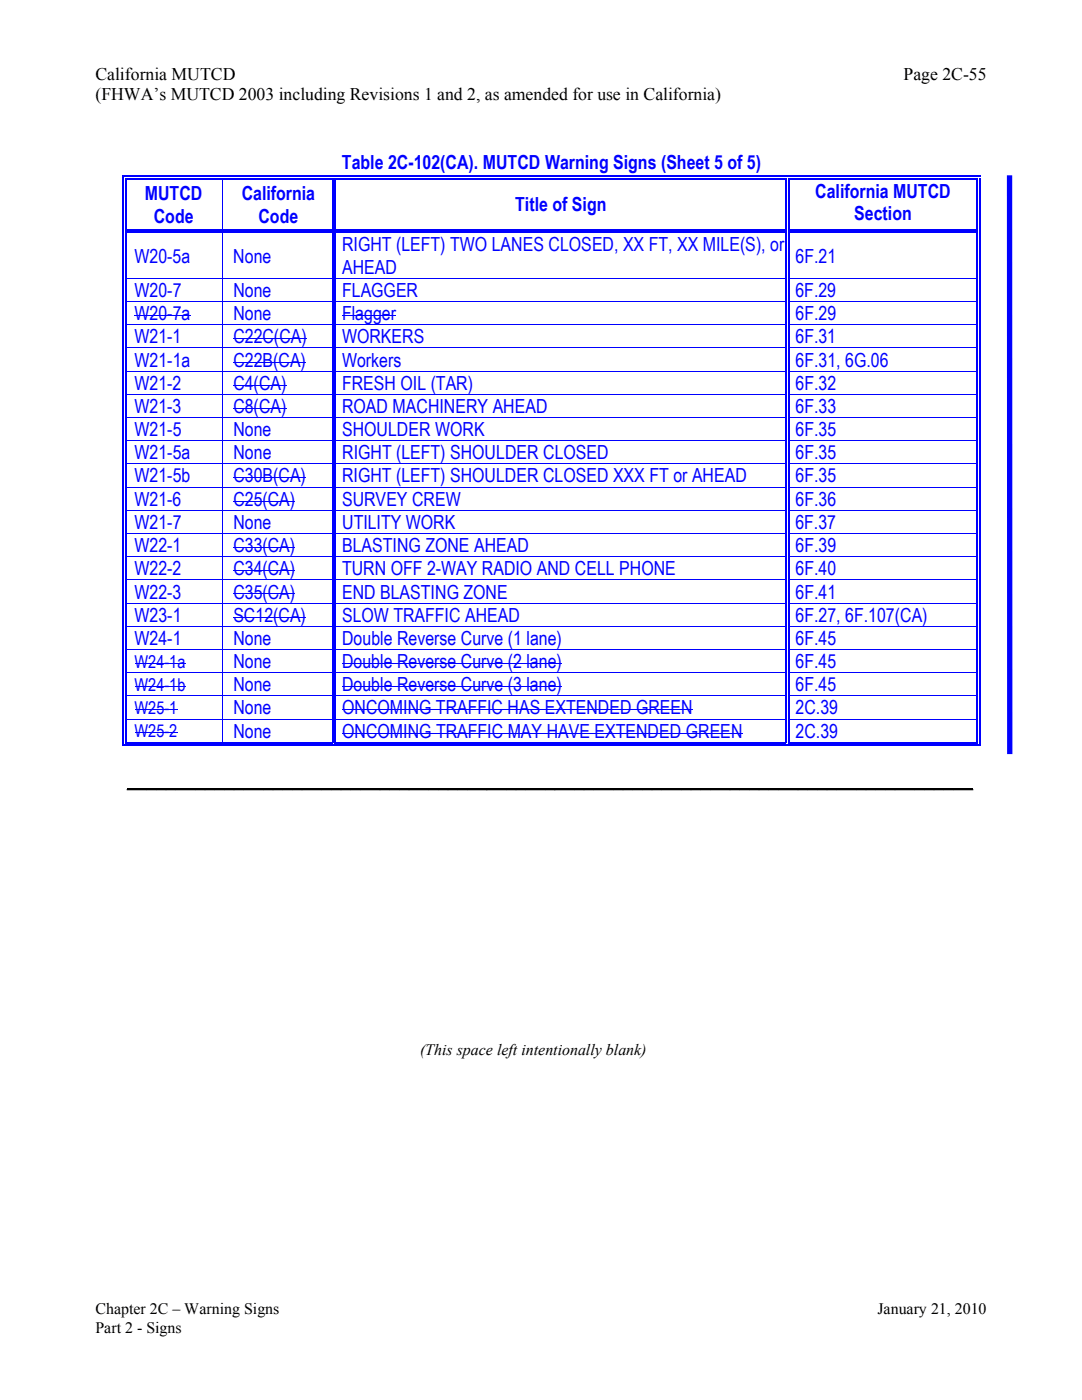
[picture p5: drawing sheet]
<svg xmlns="http://www.w3.org/2000/svg" width="216mm" height="279mm" viewBox="0 0 216 279" stroke-linecap="round" stroke-linejoin="round" font-family="sans-serif">
<defs><g id="words">
<g font-size="3.9" fill="#00f">
<text x="68.2" y="33.7">Table 2C-102(CA). MUTCD Warning Signs (Sheet 5 of 5)</text>
<text x="28.9" y="40">MUTCD</text>
<text x="48.2" y="40">California</text>
<text x="162.7" y="39.5">California MUTCD</text>
<text x="30.7" y="44.4">Code</text>
<text x="51.6" y="44.4">Code</text>
<text x="102.8" y="42.2">Title of Sign</text>
<text x="170.5" y="44">Section</text>
<text x="26.9" y="52.4">W20-5a</text>
<text x="46.6" y="52.4">None</text>
<text x="68.3" y="50.2">RIGHT (LEFT) TWO LANES CLOSED, XX FT, XX MILE(S), or</text>
<text x="158.8" y="52.4">6F.21</text>
<text x="26.9" y="59.3">W20-7</text>
<text x="46.6" y="59.3">None</text>
<text x="68.3" y="54.7">AHEAD</text>
<text x="68.3" y="59.3">FLAGGER</text>
<text x="158.7" y="59.3">6F.29</text>
<text x="26.9" y="63.9">W20-7a</text>
<text x="46.6" y="63.9">None</text>
<text x="68.3" y="63.9">Flagger</text>
<text x="158.7" y="63.9">6F.29</text>
<text x="26.9" y="68.5">W21-1</text>
<text x="46.6" y="68.5">C22C(CA)</text>
<text x="68.3" y="68.5">WORKERS</text>
<text x="158.7" y="68.5">6F.31</text>
<text x="26.9" y="77.8">W21-2</text>
<text x="26.9" y="73.2">W21-1a</text>
<text x="46.6" y="77.8">C4(CA)</text>
<text x="46.6" y="73.2">C22B(CA)</text>
<text x="68.3" y="73.2">Workers</text>
<text x="68.3" y="77.8">FRESH OIL (TAR)</text>
<text x="158.7" y="77.8">6F.32</text>
<text x="158.7" y="73.2">6F.31, 6G.06</text>
<text x="26.9" y="82.4">W21-3</text>
<text x="46.6" y="82.4">C8(CA)</text>
<text x="68.3" y="82.4">ROAD MACHINERY AHEAD</text>
<text x="158.8" y="82.4">6F.33</text>
<text x="26.9" y="87">W21-5</text>
<text x="46.6" y="87">None</text>
<text x="68.3" y="87">SHOULDER WORK</text>
<text x="158.7" y="87">6F.35</text>
<text x="26.9" y="91.7">W21-5a</text>
<text x="46.6" y="91.7">None</text>
<text x="68.3" y="91.7">RIGHT (LEFT) SHOULDER CLOSED</text>
<text x="158.7" y="91.7">6F.35</text>
<text x="26.9" y="100.9">W21-6</text>
<text x="26.9" y="96.3">W21-5b</text>
<text x="46.6" y="100.9">C25(CA)</text>
<text x="46.6" y="96.3">C30B(CA)</text>
<text x="68.3" y="100.9">SURVEY CREW</text>
<text x="68.3" y="96.3">RIGHT (LEFT) SHOULDER CLOSED XXX FT or AHEAD</text>
<text x="158.8" y="100.9">6F.36</text>
<text x="158.8" y="96.3">6F.35</text>
<text x="26.9" y="105.6">W21-7</text>
<text x="46.6" y="105.6">None</text>
<text x="68.3" y="105.6">UTILITY WORK</text>
<text x="158.7" y="105.6">6F.37</text>
<text x="26.9" y="110.2">W22-1</text>
<text x="46.6" y="110.2">C33(CA)</text>
<text x="68.3" y="110.2">BLASTING ZONE AHEAD</text>
<text x="158.7" y="110.2">6F.39</text>
<text x="26.9" y="114.8">W22-2</text>
<text x="26.9" y="119.4">W22-3</text>
<text x="46.6" y="114.8">C34(CA)</text>
<text x="46.6" y="119.4">C35(CA)</text>
<text x="68.3" y="114.8">TURN OFF 2-WAY RADIO AND CELL PHONE</text>
<text x="68.3" y="119.4">END BLASTING ZONE</text>
<text x="158.7" y="119.4">6F.41</text>
<text x="158.7" y="114.8">6F.40</text>
<text x="26.9" y="124.1">W23-1</text>
<text x="46.6" y="124.1">SC12(CA)</text>
<text x="68.3" y="124.1">SLOW TRAFFIC AHEAD</text>
<text x="158.7" y="124.1">6F.27, 6F.107(CA)</text>
<text x="26.9" y="128.7">W24-1</text>
<text x="46.6" y="128.7">None</text>
<text x="68.3" y="128.7">Double Reverse Curve (1 lane)</text>
<text x="158.8" y="128.7">6F.45</text>
<text x="46.6" y="133.3">None</text>
<text x="46.6" y="138">None</text>
<text x="68.3" y="133.3">Double Reverse Curve (2 lane)</text>
<text x="68.3" y="138">Double Reverse Curve (3 lane)</text>
<text x="158.7" y="133.3">6F.45</text>
<text x="158.7" y="138">6F.45</text>
<text x="46.6" y="142.6">None</text>
<text x="68.3" y="142.6">ONCOMING TRAFFIC HAS EXTENDED GREEN</text>
<text x="158.8" y="142.6">2C.39</text>
<text x="46.6" y="147.2">None</text>
<text x="68.3" y="147.2">ONCOMING TRAFFIC MAY HAVE EXTENDED GREEN</text>
<text x="158.7" y="147.2">2C.39</text>
</g>
<text font-size="3.9" x="25.4" y="156.9">_______________________________________________________________________________________</text>
<g font-size="3.5">
<text x="19" y="15.9">California MUTCD</text>
<text x="180.3" y="15.9">Page 2C-55</text>
<text x="19" y="20">(FHWA’s MUTCD 2003 including Revisions 1 and 2, as amended for use in California)</text>
</g>
<g font-size="3.5" fill="#00f">
<text x="26.9" y="133.2">W24-1a</text>
<text x="26.9" y="137.9">W24-1b</text>
<text x="26.9" y="142.5">W25-1</text>
<text x="26.9" y="147.1">W25-2</text>
</g>
<g font-size="3.2">
<text x="83.8" y="210.5">(This space left intentionally blank)</text>
<text x="19" y="262.3">Chapter 2C – Warning Signs</text>
<text x="175.1" y="262.3">January 21, 2010</text>
<text x="19" y="265.9">Part 2 - Signs</text>
</g>
</g></defs>
<g fill="#00f">
<path d="M24.5 35.1h.2v.8h-.2z"/>
<path d="M24.5 35.1h.8v.2h-.8z"/>
<path d="M25 35.6h.3v.3h-.3z"/>
<path d="M25 35.6h.3v.2h-.3z"/>
<path d="M25.3 35.1h.7v.2h-.7z"/>
<path d="M25.3 35.6h.7v.2h-.7z"/>
</g>
<path d="M26 35.2h18.4M26 35.7h18.4" fill="none" stroke="#00f" stroke-width=".25"/>
<g fill="#00f">
<path d="M44.4 35.8l.1 .1z"/>
<path d="M44.4 35.1h.7v.2h-.7z"/>
<path d="M44.4 35.6h.7v.2h-.7z"/>
</g>
<path d="M45.1 35.2h21.2M45.1 35.7h21.2" fill="none" stroke="#00f" stroke-width=".25"/>
<g fill="#00f">
<path d="M66.8 35.8l.3 .1z"/>
<path d="M66.3 35.8l.2 .1z"/>
<path d="M66.3 35.1h.8v.2h-.8z"/>
<path d="M66.3 35.6h.2v.2h-.2z"/>
<path d="M66.8 35.6h.3v.2h-.3z"/>
</g>
<path d="M67.1 35.2h89.7M67.1 35.7h89.7" fill="none" stroke="#00f" stroke-width=".25"/>
<g fill="#00f">
<path d="M157.3 35.8l.2 .1z"/>
<path d="M156.8 35.8l.2 .1z"/>
<path d="M156.8 35.1h.7v.2h-.7z"/>
<path d="M156.8 35.6h.2v.2h-.2z"/>
<path d="M157.3 35.6h.2v.2h-.2z"/>
</g>
<path d="M157.5 35.2h37.4M157.5 35.7h37.4" fill="none" stroke="#00f" stroke-width=".25"/>
<g fill="#00f">
<path d="M195.4 35.8l.2 .1z"/>
<path d="M194.9 35.8l.2 .1z"/>
<path d="M194.9 35.1h.7v.2h-.7z"/>
<path d="M194.9 35.6h.2v.2h-.2z"/>
<path d="M195.4 35.6h.2v.2h-.2z"/>
</g>
<path d="M24.6 35.9v9.9M25.1 35.9v9.9M66.4 35.9v9.9M66.9 35.9v9.9M156.9 35.9v9.9M157.4 35.9v9.9M195 35.9v9.9M195.5 35.9v9.9" fill="none" stroke="#00f" stroke-width=".25"/>
<path d="M44.5 35.9v9.9" fill="none" stroke="#00f" stroke-width=".2"/>
<g fill="#00f">
<path d="M25 46.5l.3 .1z"/>
<path d="M24.5 45.8h.2v.8h-.2z"/>
<path d="M25 45.8h.3v.2h-.3z"/>
<path d="M25 46.3h.3v.2h-.3z"/>
</g>
<path d="M25.3 45.9h19.1M25.3 46.4h19.1" fill="none" stroke="#00f" stroke-width=".25"/>
<g fill="#00f">
<path d="M44.4 46.5l.1 .1z"/>
<path d="M44.4 45.8h.7v.2h-.7z"/>
<path d="M44.4 46.3h.7v.2h-.7z"/>
</g>
<path d="M45.1 45.9h21.2M45.1 46.4h21.2" fill="none" stroke="#00f" stroke-width=".25"/>
<g fill="#00f">
<path d="M66.8 46.5l.3 .1z"/>
<path d="M66.3 46.5l.2 .1z"/>
<path d="M66.3 45.8h.2v.2h-.2z"/>
<path d="M66.3 46.3h.2v.2h-.2z"/>
<path d="M66.8 45.8h.3v.2h-.3z"/>
<path d="M66.8 46.3h.3v.2h-.3z"/>
</g>
<path d="M67.1 45.9h89.7M67.1 46.4h89.7" fill="none" stroke="#00f" stroke-width=".25"/>
<g fill="#00f">
<path d="M157.3 46.5l.2 .1z"/>
<path d="M156.8 46.5l.2 .1z"/>
<path d="M156.8 45.8h.2v.2h-.2z"/>
<path d="M156.8 46.3h.2v.2h-.2z"/>
<path d="M157.3 45.8h.2v.2h-.2z"/>
<path d="M157.3 46.3h.2v.2h-.2z"/>
</g>
<path d="M157.5 45.9h37.4M157.5 46.4h37.4" fill="none" stroke="#00f" stroke-width=".25"/>
<g fill="#00f">
<path d="M195.4 46.5l.2 .1z"/>
<path d="M194.9 46.5l.2 .1z"/>
<path d="M194.9 45.8h.2v.2h-.2z"/>
<path d="M194.9 46.3h.2v.2h-.2z"/>
<path d="M195.4 45.8h.2v.7h-.2z"/>
</g>
<path d="M24.6 46.6v8.9M25.1 46.6v8.9M66.4 46.6v8.9M66.9 46.6v8.9M156.9 46.6v8.9M157.4 46.6v8.9M195 46.6v8.9M195.5 46.6v8.9" fill="none" stroke="#00f" stroke-width=".25"/>
<path d="M44.5 46.6v8.9" fill="none" stroke="#00f" stroke-width=".2"/>
<g fill="#00f">
<path d="M25 55.5h.3v.1h-.3z"/>
<path d="M24.5 55.5h.2v.1h-.2z"/>
</g>
<path d="M25.3 55.6h41" fill="none" stroke="#00f" stroke-width=".2"/>
<g fill="#00f">
<path d="M66.8 55.5h.3v.1h-.3z"/>
<path d="M66.3 55.5h.2v.1h-.2z"/>
</g>
<path d="M67.1 55.6h89.7" fill="none" stroke="#00f" stroke-width=".2"/>
<g fill="#00f">
<path d="M157.3 55.5h.2v.1h-.2z"/>
<path d="M156.8 55.5h.2v.1h-.2z"/>
</g>
<path d="M157.5 55.6h37.4" fill="none" stroke="#00f" stroke-width=".2"/>
<g fill="#00f">
<path d="M195.4 55.5h.2v.1h-.2z"/>
<path d="M194.9 55.5h.2v.1h-.2z"/>
</g>
<path d="M24.6 55.6v4.5M25.1 55.6v4.5M66.4 55.6v4.5M66.9 55.6v4.5M156.9 55.6v4.5M157.4 55.6v4.5M195 55.6v4.5M195.5 55.6v4.5" fill="none" stroke="#00f" stroke-width=".25"/>
<path d="M44.5 55.6v4.5M26.9 63h6.5" fill="none" stroke="#00f" stroke-width=".2"/>
<path d="M33.4 62.9h1.1v.2h-1.1z" fill="#00f"/>
<path d="M34.5 63h3.5M68.3 63h10.7" fill="none" stroke="#00f" stroke-width=".2"/>
<g fill="#00f">
<path d="M25 60.1h.3v.2h-.3z"/>
<path d="M24.5 60.1h.2v.2h-.2z"/>
</g>
<path d="M25.3 60.2h41" fill="none" stroke="#00f" stroke-width=".2"/>
<g fill="#00f">
<path d="M66.8 60.1h.3v.2h-.3z"/>
<path d="M66.3 60.1h.2v.2h-.2z"/>
</g>
<path d="M67.1 60.2h89.7" fill="none" stroke="#00f" stroke-width=".2"/>
<g fill="#00f">
<path d="M157.3 60.1h.2v.2h-.2z"/>
<path d="M156.8 60.1h.2v.2h-.2z"/>
</g>
<path d="M157.5 60.2h37.4" fill="none" stroke="#00f" stroke-width=".2"/>
<g fill="#00f">
<path d="M195.4 60.1h.2v.2h-.2z"/>
<path d="M194.9 60.1h.2v.2h-.2z"/>
</g>
<path d="M24.6 60.3v4.4M25.1 60.3v4.4M66.4 60.3v4.4M66.9 60.3v4.4M156.9 60.3v4.4M157.4 60.3v4.4M195 60.3v4.4M195.5 60.3v4.4" fill="none" stroke="#00f" stroke-width=".25"/>
<path d="M44.5 60.3v4.4M46.6 67.6h14.6" fill="none" stroke="#00f" stroke-width=".2"/>
<g fill="#00f">
<path d="M25 64.7h.3v.2h-.3z"/>
<path d="M24.5 64.7h.2v.2h-.2z"/>
</g>
<path d="M25.3 64.8h41" fill="none" stroke="#00f" stroke-width=".2"/>
<g fill="#00f">
<path d="M66.8 64.7h.3v.2h-.3z"/>
<path d="M66.3 64.7h.2v.2h-.2z"/>
</g>
<path d="M67.1 64.8h89.7" fill="none" stroke="#00f" stroke-width=".2"/>
<g fill="#00f">
<path d="M157.3 64.7h.2v.2h-.2z"/>
<path d="M156.8 64.7h.2v.2h-.2z"/>
</g>
<path d="M157.5 64.8h37.4" fill="none" stroke="#00f" stroke-width=".2"/>
<g fill="#00f">
<path d="M195.4 64.7h.2v.2h-.2z"/>
<path d="M194.9 64.7h.2v.2h-.2z"/>
</g>
<path d="M24.6 64.9v4.5M25.1 64.9v4.5M66.4 64.9v4.5M66.9 64.9v4.5M156.9 64.9v4.5M157.4 64.9v4.5M195 64.9v4.5M195.5 64.9v4.5" fill="none" stroke="#00f" stroke-width=".25"/>
<path d="M44.5 64.9v4.5M46.6 72.3h14.4" fill="none" stroke="#00f" stroke-width=".2"/>
<g fill="#00f">
<path d="M25 69.4h.3v.1h-.3z"/>
<path d="M24.5 69.4h.2v.1h-.2z"/>
</g>
<path d="M25.3 69.4h41" fill="none" stroke="#00f" stroke-width=".2"/>
<g fill="#00f">
<path d="M66.8 69.4h.3v.1h-.3z"/>
<path d="M66.3 69.4h.2v.1h-.2z"/>
</g>
<path d="M67.1 69.4h89.7" fill="none" stroke="#00f" stroke-width=".2"/>
<g fill="#00f">
<path d="M157.3 69.4h.2v.1h-.2z"/>
<path d="M156.8 69.4h.2v.1h-.2z"/>
</g>
<path d="M157.5 69.4h37.4" fill="none" stroke="#00f" stroke-width=".2"/>
<g fill="#00f">
<path d="M195.4 69.4h.2v.1h-.2z"/>
<path d="M194.9 69.4h.2v.1h-.2z"/>
</g>
<path d="M24.6 69.5v4.5M25.1 69.5v4.5M66.4 69.5v4.5M66.9 69.5v4.5M156.9 69.5v4.5M157.4 69.5v4.5M195 69.5v4.5M195.5 69.5v4.5" fill="none" stroke="#00f" stroke-width=".25"/>
<path d="M44.5 69.5v4.5M46.6 76.9h10.5" fill="none" stroke="#00f" stroke-width=".2"/>
<g fill="#00f">
<path d="M25 74h.3v.2h-.3z"/>
<path d="M24.5 74h.2v.2h-.2z"/>
</g>
<path d="M25.3 74.1h41" fill="none" stroke="#00f" stroke-width=".2"/>
<g fill="#00f">
<path d="M66.8 74h.3v.2h-.3z"/>
<path d="M66.3 74h.2v.2h-.2z"/>
</g>
<path d="M67.1 74.1h89.7" fill="none" stroke="#00f" stroke-width=".2"/>
<g fill="#00f">
<path d="M157.3 74h.2v.2h-.2z"/>
<path d="M156.8 74h.2v.2h-.2z"/>
</g>
<path d="M157.5 74.1h37.4" fill="none" stroke="#00f" stroke-width=".2"/>
<g fill="#00f">
<path d="M195.4 74h.2v.2h-.2z"/>
<path d="M194.9 74h.2v.2h-.2z"/>
</g>
<path d="M24.6 74.2v4.4M25.1 74.2v4.4M66.4 74.2v4.4M66.9 74.2v4.4M156.9 74.2v4.4M157.4 74.2v4.4M195 74.2v4.4M195.5 74.2v4.4" fill="none" stroke="#00f" stroke-width=".25"/>
<path d="M44.5 74.2v4.4M46.6 81.5h10.5" fill="none" stroke="#00f" stroke-width=".2"/>
<g fill="#00f">
<path d="M25 78.6h.3v.2h-.3z"/>
<path d="M24.5 78.6h.2v.2h-.2z"/>
</g>
<path d="M25.3 78.7h41" fill="none" stroke="#00f" stroke-width=".2"/>
<g fill="#00f">
<path d="M66.8 78.6h.3v.2h-.3z"/>
<path d="M66.3 78.6h.2v.2h-.2z"/>
</g>
<path d="M67.1 78.7h89.7" fill="none" stroke="#00f" stroke-width=".2"/>
<g fill="#00f">
<path d="M157.3 78.6h.2v.2h-.2z"/>
<path d="M156.8 78.6h.2v.2h-.2z"/>
</g>
<path d="M157.5 78.7h37.4" fill="none" stroke="#00f" stroke-width=".2"/>
<g fill="#00f">
<path d="M195.4 78.6h.2v.2h-.2z"/>
<path d="M194.9 78.6h.2v.2h-.2z"/>
</g>
<path d="M24.6 78.8v4.4M25.1 78.8v4.4M66.4 78.8v4.4M66.9 78.8v4.4M156.9 78.8v4.4M157.4 78.8v4.4M195 78.8v4.4M195.5 78.8v4.4" fill="none" stroke="#00f" stroke-width=".25"/>
<path d="M44.5 78.8v4.4" fill="none" stroke="#00f" stroke-width=".2"/>
<g fill="#00f">
<path d="M25 83.2h.3v.2h-.3z"/>
<path d="M24.5 83.2h.2v.2h-.2z"/>
</g>
<path d="M25.3 83.3h41" fill="none" stroke="#00f" stroke-width=".2"/>
<g fill="#00f">
<path d="M66.8 83.2h.3v.2h-.3z"/>
<path d="M66.3 83.2h.2v.2h-.2z"/>
</g>
<path d="M67.1 83.3h89.7" fill="none" stroke="#00f" stroke-width=".2"/>
<g fill="#00f">
<path d="M157.3 83.2h.2v.2h-.2z"/>
<path d="M156.8 83.2h.2v.2h-.2z"/>
</g>
<path d="M157.5 83.3h37.4" fill="none" stroke="#00f" stroke-width=".2"/>
<g fill="#00f">
<path d="M195.4 83.2h.2v.2h-.2z"/>
<path d="M194.9 83.2h.2v.2h-.2z"/>
</g>
<path d="M24.6 83.4v4.5M25.1 83.4v4.5M66.4 83.4v4.5M66.9 83.4v4.5M156.9 83.4v4.5M157.4 83.4v4.5M195 83.4v4.5M195.5 83.4v4.5" fill="none" stroke="#00f" stroke-width=".25"/>
<path d="M44.5 83.4v4.5" fill="none" stroke="#00f" stroke-width=".2"/>
<g fill="#00f">
<path d="M25 87.9h.3v.2h-.3z"/>
<path d="M24.5 87.9h.2v.2h-.2z"/>
</g>
<path d="M25.3 88h41" fill="none" stroke="#00f" stroke-width=".2"/>
<g fill="#00f">
<path d="M66.8 87.9h.3v.2h-.3z"/>
<path d="M66.3 87.9h.2v.2h-.2z"/>
</g>
<path d="M67.1 88h89.7" fill="none" stroke="#00f" stroke-width=".2"/>
<g fill="#00f">
<path d="M157.3 87.9h.2v.2h-.2z"/>
<path d="M156.8 87.9h.2v.2h-.2z"/>
</g>
<path d="M157.5 88h37.4" fill="none" stroke="#00f" stroke-width=".2"/>
<g fill="#00f">
<path d="M195.4 87.9h.2v.2h-.2z"/>
<path d="M194.9 87.9h.2v.2h-.2z"/>
</g>
<path d="M24.6 88.1v4.4M25.1 88.1v4.4M66.4 88.1v4.4M66.9 88.1v4.4M156.9 88.1v4.4M157.4 88.1v4.4M195 88.1v4.4M195.5 88.1v4.4" fill="none" stroke="#00f" stroke-width=".25"/>
<path d="M44.5 88.1v4.4M46.6 95.4h14.4" fill="none" stroke="#00f" stroke-width=".2"/>
<g fill="#00f">
<path d="M25 92.5h.3v.2h-.3z"/>
<path d="M24.5 92.5h.2v.2h-.2z"/>
</g>
<path d="M25.3 92.6h41" fill="none" stroke="#00f" stroke-width=".2"/>
<g fill="#00f">
<path d="M66.8 92.5h.3v.2h-.3z"/>
<path d="M66.3 92.5h.2v.2h-.2z"/>
</g>
<path d="M67.1 92.6h89.7" fill="none" stroke="#00f" stroke-width=".2"/>
<g fill="#00f">
<path d="M157.3 92.5h.2v.2h-.2z"/>
<path d="M156.8 92.5h.2v.2h-.2z"/>
</g>
<path d="M157.5 92.6h37.4" fill="none" stroke="#00f" stroke-width=".2"/>
<g fill="#00f">
<path d="M195.4 92.5h.2v.2h-.2z"/>
<path d="M194.9 92.5h.2v.2h-.2z"/>
</g>
<path d="M24.6 92.7v4.4M25.1 92.7v4.4M66.4 92.7v4.4M66.9 92.7v4.4M156.9 92.7v4.4M157.4 92.7v4.4M195 92.7v4.4M195.5 92.7v4.4" fill="none" stroke="#00f" stroke-width=".25"/>
<path d="M44.5 92.7v4.4M46.6 100h12.3" fill="none" stroke="#00f" stroke-width=".2"/>
<g fill="#00f">
<path d="M25 97.1h.3v.2h-.3z"/>
<path d="M24.5 97.1h.2v.2h-.2z"/>
</g>
<path d="M25.3 97.2h41" fill="none" stroke="#00f" stroke-width=".2"/>
<g fill="#00f">
<path d="M66.8 97.1h.3v.2h-.3z"/>
<path d="M66.3 97.1h.2v.2h-.2z"/>
</g>
<path d="M67.1 97.2h89.7" fill="none" stroke="#00f" stroke-width=".2"/>
<g fill="#00f">
<path d="M157.3 97.1h.2v.2h-.2z"/>
<path d="M156.8 97.1h.2v.2h-.2z"/>
</g>
<path d="M157.5 97.2h37.4" fill="none" stroke="#00f" stroke-width=".2"/>
<g fill="#00f">
<path d="M195.4 97.1h.2v.2h-.2z"/>
<path d="M194.9 97.1h.2v.2h-.2z"/>
</g>
<path d="M24.6 97.3v4.5M25.1 97.3v4.5M66.4 97.3v4.5M66.9 97.3v4.5M156.9 97.3v4.5M157.4 97.3v4.5M195 97.3v4.5M195.5 97.3v4.5" fill="none" stroke="#00f" stroke-width=".25"/>
<path d="M44.5 97.3v4.5" fill="none" stroke="#00f" stroke-width=".2"/>
<g fill="#00f">
<path d="M25 101.8h.3v.1h-.3z"/>
<path d="M24.5 101.8h.2v.1h-.2z"/>
</g>
<path d="M25.3 101.9h41" fill="none" stroke="#00f" stroke-width=".2"/>
<g fill="#00f">
<path d="M66.8 101.8h.3v.1h-.3z"/>
<path d="M66.3 101.8h.2v.1h-.2z"/>
</g>
<path d="M67.1 101.9h89.7" fill="none" stroke="#00f" stroke-width=".2"/>
<g fill="#00f">
<path d="M157.3 101.8h.2v.1h-.2z"/>
<path d="M156.8 101.8h.2v.1h-.2z"/>
</g>
<path d="M157.5 101.9h37.4" fill="none" stroke="#00f" stroke-width=".2"/>
<g fill="#00f">
<path d="M195.4 101.8h.2v.1h-.2z"/>
<path d="M194.9 101.8h.2v.1h-.2z"/>
</g>
<path d="M24.6 101.9v4.5M25.1 101.9v4.5M66.4 101.9v4.5M66.9 101.9v4.5M156.9 101.9v4.5M157.4 101.9v4.5M195 101.9v4.5M195.5 101.9v4.5" fill="none" stroke="#00f" stroke-width=".25"/>
<path d="M44.5 101.9v4.5M46.6 109.3h12.3" fill="none" stroke="#00f" stroke-width=".2"/>
<g fill="#00f">
<path d="M25 106.4h.3v.2h-.3z"/>
<path d="M24.5 106.4h.2v.2h-.2z"/>
</g>
<path d="M25.3 106.5h41" fill="none" stroke="#00f" stroke-width=".2"/>
<g fill="#00f">
<path d="M66.8 106.4h.3v.2h-.3z"/>
<path d="M66.3 106.4h.2v.2h-.2z"/>
</g>
<path d="M67.1 106.5h89.7" fill="none" stroke="#00f" stroke-width=".2"/>
<g fill="#00f">
<path d="M157.3 106.4h.2v.2h-.2z"/>
<path d="M156.8 106.4h.2v.2h-.2z"/>
</g>
<path d="M157.5 106.5h37.4" fill="none" stroke="#00f" stroke-width=".2"/>
<g fill="#00f">
<path d="M195.4 106.4h.2v.2h-.2z"/>
<path d="M194.9 106.4h.2v.2h-.2z"/>
</g>
<path d="M24.6 106.6v4.4M25.1 106.6v4.4M66.4 106.6v4.4M66.9 106.6v4.4M156.9 106.6v4.4M157.4 106.6v4.4M195 106.6v4.4M195.5 106.6v4.4" fill="none" stroke="#00f" stroke-width=".25"/>
<path d="M44.5 106.6v4.4M46.6 113.9h12.3" fill="none" stroke="#00f" stroke-width=".2"/>
<g fill="#00f">
<path d="M25 111h.3v.2h-.3z"/>
<path d="M24.5 111h.2v.2h-.2z"/>
</g>
<path d="M25.3 111.1h41" fill="none" stroke="#00f" stroke-width=".2"/>
<g fill="#00f">
<path d="M66.8 111h.3v.2h-.3z"/>
<path d="M66.3 111h.2v.2h-.2z"/>
</g>
<path d="M67.1 111.1h89.7" fill="none" stroke="#00f" stroke-width=".2"/>
<g fill="#00f">
<path d="M157.3 111h.2v.2h-.2z"/>
<path d="M156.8 111h.2v.2h-.2z"/>
</g>
<path d="M157.5 111.1h37.4" fill="none" stroke="#00f" stroke-width=".2"/>
<g fill="#00f">
<path d="M195.4 111h.2v.2h-.2z"/>
<path d="M194.9 111h.2v.2h-.2z"/>
</g>
<path d="M24.6 111.2v4.5M25.1 111.2v4.5M66.4 111.2v4.5M66.9 111.2v4.5M156.9 111.2v4.5M157.4 111.2v4.5M195 111.2v4.5M195.5 111.2v4.5" fill="none" stroke="#00f" stroke-width=".25"/>
<path d="M44.5 111.2v4.5M46.6 118.5h12.3" fill="none" stroke="#00f" stroke-width=".2"/>
<g fill="#00f">
<path d="M25 115.7h.3v.1h-.3z"/>
<path d="M24.5 115.7h.2v.1h-.2z"/>
</g>
<path d="M25.3 115.7h41" fill="none" stroke="#00f" stroke-width=".2"/>
<g fill="#00f">
<path d="M66.8 115.7h.3v.1h-.3z"/>
<path d="M66.3 115.7h.2v.1h-.2z"/>
</g>
<path d="M67.1 115.7h89.7" fill="none" stroke="#00f" stroke-width=".2"/>
<g fill="#00f">
<path d="M157.3 115.7h.2v.1h-.2z"/>
<path d="M156.8 115.7h.2v.1h-.2z"/>
</g>
<path d="M157.5 115.7h37.4" fill="none" stroke="#00f" stroke-width=".2"/>
<g fill="#00f">
<path d="M195.4 115.7h.2v.1h-.2z"/>
<path d="M194.9 115.7h.2v.1h-.2z"/>
</g>
<path d="M24.6 115.8v4.5M25.1 115.8v4.5M66.4 115.8v4.5M66.9 115.8v4.5M156.9 115.8v4.5M157.4 115.8v4.5M195 115.8v4.5M195.5 115.8v4.5" fill="none" stroke="#00f" stroke-width=".25"/>
<path d="M44.5 115.8v4.5M46.6 123.2h14.4" fill="none" stroke="#00f" stroke-width=".2"/>
<g fill="#00f">
<path d="M25 120.3h.3v.2h-.3z"/>
<path d="M24.5 120.3h.2v.2h-.2z"/>
</g>
<path d="M25.3 120.4h41" fill="none" stroke="#00f" stroke-width=".2"/>
<g fill="#00f">
<path d="M66.8 120.3h.3v.2h-.3z"/>
<path d="M66.3 120.3h.2v.2h-.2z"/>
</g>
<path d="M67.1 120.4h89.7" fill="none" stroke="#00f" stroke-width=".2"/>
<g fill="#00f">
<path d="M157.3 120.3h.2v.2h-.2z"/>
<path d="M156.8 120.3h.2v.2h-.2z"/>
</g>
<path d="M157.5 120.4h37.4" fill="none" stroke="#00f" stroke-width=".2"/>
<g fill="#00f">
<path d="M195.4 120.3h.2v.2h-.2z"/>
<path d="M194.9 120.3h.2v.2h-.2z"/>
</g>
<path d="M24.6 120.5v4.4M25.1 120.5v4.4M66.4 120.5v4.4M66.9 120.5v4.4M156.9 120.5v4.4M157.4 120.5v4.4M195 120.5v4.4M195.5 120.5v4.4" fill="none" stroke="#00f" stroke-width=".25"/>
<path d="M44.5 120.5v4.4" fill="none" stroke="#00f" stroke-width=".2"/>
<g fill="#00f">
<path d="M25 124.9h.3v.2h-.3z"/>
<path d="M24.5 124.9h.2v.2h-.2z"/>
</g>
<path d="M25.3 125h41" fill="none" stroke="#00f" stroke-width=".2"/>
<g fill="#00f">
<path d="M66.8 124.9h.3v.2h-.3z"/>
<path d="M66.3 124.9h.2v.2h-.2z"/>
</g>
<path d="M67.1 125h89.7" fill="none" stroke="#00f" stroke-width=".2"/>
<g fill="#00f">
<path d="M157.3 124.9h.2v.2h-.2z"/>
<path d="M156.8 124.9h.2v.2h-.2z"/>
</g>
<path d="M157.5 125h37.4" fill="none" stroke="#00f" stroke-width=".2"/>
<g fill="#00f">
<path d="M195.4 124.9h.2v.2h-.2z"/>
<path d="M194.9 124.9h.2v.2h-.2z"/>
</g>
<path d="M24.6 125.1v4.4M25.1 125.1v4.4M66.4 125.1v4.4M66.9 125.1v4.4M156.9 125.1v4.4M157.4 125.1v4.4M195 125.1v4.4M195.5 125.1v4.4" fill="none" stroke="#00f" stroke-width=".25"/>
<path d="M26.9 132.4h5.9M44.5 125.1v4.4" fill="none" stroke="#00f" stroke-width=".2"/>
<path d="M32.8 132.3h1v.2h-1z" fill="#00f"/>
<path d="M33.8 132.4h3.2M68.3 132.4h43.8" fill="none" stroke="#00f" stroke-width=".2"/>
<g fill="#00f">
<path d="M25 129.5h.3v.2h-.3z"/>
<path d="M24.5 129.5h.2v.2h-.2z"/>
</g>
<path d="M25.3 129.6h41" fill="none" stroke="#00f" stroke-width=".2"/>
<g fill="#00f">
<path d="M66.8 129.5h.3v.2h-.3z"/>
<path d="M66.3 129.5h.2v.2h-.2z"/>
</g>
<path d="M67.1 129.6h89.7" fill="none" stroke="#00f" stroke-width=".2"/>
<g fill="#00f">
<path d="M157.3 129.5h.2v.2h-.2z"/>
<path d="M156.8 129.5h.2v.2h-.2z"/>
</g>
<path d="M157.5 129.6h37.4" fill="none" stroke="#00f" stroke-width=".2"/>
<g fill="#00f">
<path d="M195.4 129.5h.2v.2h-.2z"/>
<path d="M194.9 129.5h.2v.2h-.2z"/>
</g>
<path d="M24.6 129.7v4.5M25.1 129.7v4.5M66.4 129.7v4.5M66.9 129.7v4.5M156.9 129.7v4.5M157.4 129.7v4.5M195 129.7v4.5M195.5 129.7v4.5" fill="none" stroke="#00f" stroke-width=".25"/>
<path d="M26.9 137h5.9M44.5 129.7v4.5" fill="none" stroke="#00f" stroke-width=".2"/>
<path d="M32.8 136.9h1v.2h-1z" fill="#00f"/>
<path d="M33.8 137h3.2M68.3 137.1h43.8" fill="none" stroke="#00f" stroke-width=".2"/>
<g fill="#00f">
<path d="M25 134.2h.3v.1h-.3z"/>
<path d="M24.5 134.2h.2v.1h-.2z"/>
</g>
<path d="M25.3 134.3h41" fill="none" stroke="#00f" stroke-width=".2"/>
<g fill="#00f">
<path d="M66.8 134.2h.3v.1h-.3z"/>
<path d="M66.3 134.2h.2v.1h-.2z"/>
</g>
<path d="M67.1 134.3h89.7" fill="none" stroke="#00f" stroke-width=".2"/>
<g fill="#00f">
<path d="M157.3 134.2h.2v.1h-.2z"/>
<path d="M156.8 134.2h.2v.1h-.2z"/>
</g>
<path d="M157.5 134.3h37.4" fill="none" stroke="#00f" stroke-width=".2"/>
<g fill="#00f">
<path d="M195.4 134.2h.2v.1h-.2z"/>
<path d="M194.9 134.2h.2v.1h-.2z"/>
</g>
<path d="M24.6 134.3v4.5M25.1 134.3v4.5M66.4 134.3v4.5M66.9 134.3v4.5M156.9 134.3v4.5M157.4 134.3v4.5M195 134.3v4.5M195.5 134.3v4.5" fill="none" stroke="#00f" stroke-width=".25"/>
<path d="M44.5 134.3v4.5M26.9 141.6h5.9" fill="none" stroke="#00f" stroke-width=".2"/>
<g fill="#00f">
<path d="M32.8 141.6h1v.1h-1z"/>
<path d="M33.8 141.6h1.6v.1h-1.6z"/>
</g>
<path d="M68.3 141.7h69.9" fill="none" stroke="#00f" stroke-width=".2"/>
<g fill="#00f">
<path d="M25 138.8h.3v.2h-.3z"/>
<path d="M24.5 138.8h.2v.2h-.2z"/>
</g>
<path d="M25.3 138.9h41" fill="none" stroke="#00f" stroke-width=".2"/>
<g fill="#00f">
<path d="M66.8 138.8h.3v.2h-.3z"/>
<path d="M66.3 138.8h.2v.2h-.2z"/>
</g>
<path d="M67.1 138.9h89.7" fill="none" stroke="#00f" stroke-width=".2"/>
<g fill="#00f">
<path d="M157.3 138.8h.2v.2h-.2z"/>
<path d="M156.8 138.8h.2v.2h-.2z"/>
</g>
<path d="M157.5 138.9h37.4" fill="none" stroke="#00f" stroke-width=".2"/>
<g fill="#00f">
<path d="M195.4 138.8h.2v.2h-.2z"/>
<path d="M194.9 138.8h.2v.2h-.2z"/>
</g>
<path d="M24.6 139v4.4M25.1 139v4.4M66.4 139v4.4M66.9 139v4.4M156.9 139v4.4M157.4 139v4.4M195 139v4.4M195.5 139v4.4" fill="none" stroke="#00f" stroke-width=".25"/>
<path d="M44.5 139v4.4M26.9 146.3h5.9" fill="none" stroke="#00f" stroke-width=".2"/>
<g fill="#00f">
<path d="M32.8 146.2h1v.2h-1z"/>
<path d="M33.8 146.2h1.6v.2h-1.6z"/>
</g>
<path d="M68.3 146.3h79.8" fill="none" stroke="#00f" stroke-width=".2"/>
<g fill="#00f">
<path d="M25 143.4h.3v.2h-.3z"/>
<path d="M24.5 143.4h.2v.2h-.2z"/>
</g>
<path d="M25.3 143.5h41" fill="none" stroke="#00f" stroke-width=".2"/>
<g fill="#00f">
<path d="M66.8 143.4h.3v.2h-.3z"/>
<path d="M66.3 143.4h.2v.2h-.2z"/>
</g>
<path d="M67.1 143.5h89.7" fill="none" stroke="#00f" stroke-width=".2"/>
<g fill="#00f">
<path d="M157.3 143.4h.2v.2h-.2z"/>
<path d="M156.8 143.4h.2v.2h-.2z"/>
</g>
<path d="M157.5 143.5h37.4" fill="none" stroke="#00f" stroke-width=".2"/>
<g fill="#00f">
<path d="M195.4 143.4h.2v.2h-.2z"/>
<path d="M194.9 143.4h.2v.2h-.2z"/>
</g>
<path d="M25.1 143.6v4.5" fill="none" stroke="#00f" stroke-width=".25"/>
<path d="M25 148.1h.3v.2h-.3z" fill="#00f"/>
<path d="M25.3 148.2h19.1" fill="none" stroke="#00f" stroke-width=".25"/>
<path d="M44.5 143.6v4.5" fill="none" stroke="#00f" stroke-width=".2"/>
<path d="M44.4 148.1h.7v.2h-.7z" fill="#00f"/>
<path d="M45.1 148.2h21.2M66.4 143.6v4.7M66.9 143.6v4.5" fill="none" stroke="#00f" stroke-width=".25"/>
<path d="M66.8 148.1h.3v.2h-.3z" fill="#00f"/>
<path d="M67.1 148.2h89.7M156.9 143.6v4.7M157.4 143.6v4.5" fill="none" stroke="#00f" stroke-width=".25"/>
<path d="M157.3 148.1h.2v.2h-.2z" fill="#00f"/>
<path d="M157.5 148.2h37.4M195 143.6v4.5M195.5 143.6v4.5" fill="none" stroke="#00f" stroke-width=".25"/>
<path d="M194.9 148.1h.2v.2h-.2z" fill="#00f"/>
<path d="M24.6 143.6v5.2" fill="none" stroke="#00f" stroke-width=".25"/>
<path d="M24.5 148.6h.8v.2h-.8z" fill="#00f"/>
<path d="M25.3 148.7h169.6" fill="none" stroke="#00f" stroke-width=".25"/>
<g fill="#00f">
<path d="M195.4 148.1h.2v.7h-.2z"/>
<path d="M194.9 148.6h.7v.2h-.7z"/>
</g>
<path d="M25.4 157.5h168.8" fill="none" stroke="#000" stroke-width=".36"/>
<path d="M201.4 35l.1 115.5" fill="none" stroke="#00f" stroke-width="1.1" stroke-linecap="butt"/>
<use href="#words"/>
</svg>
